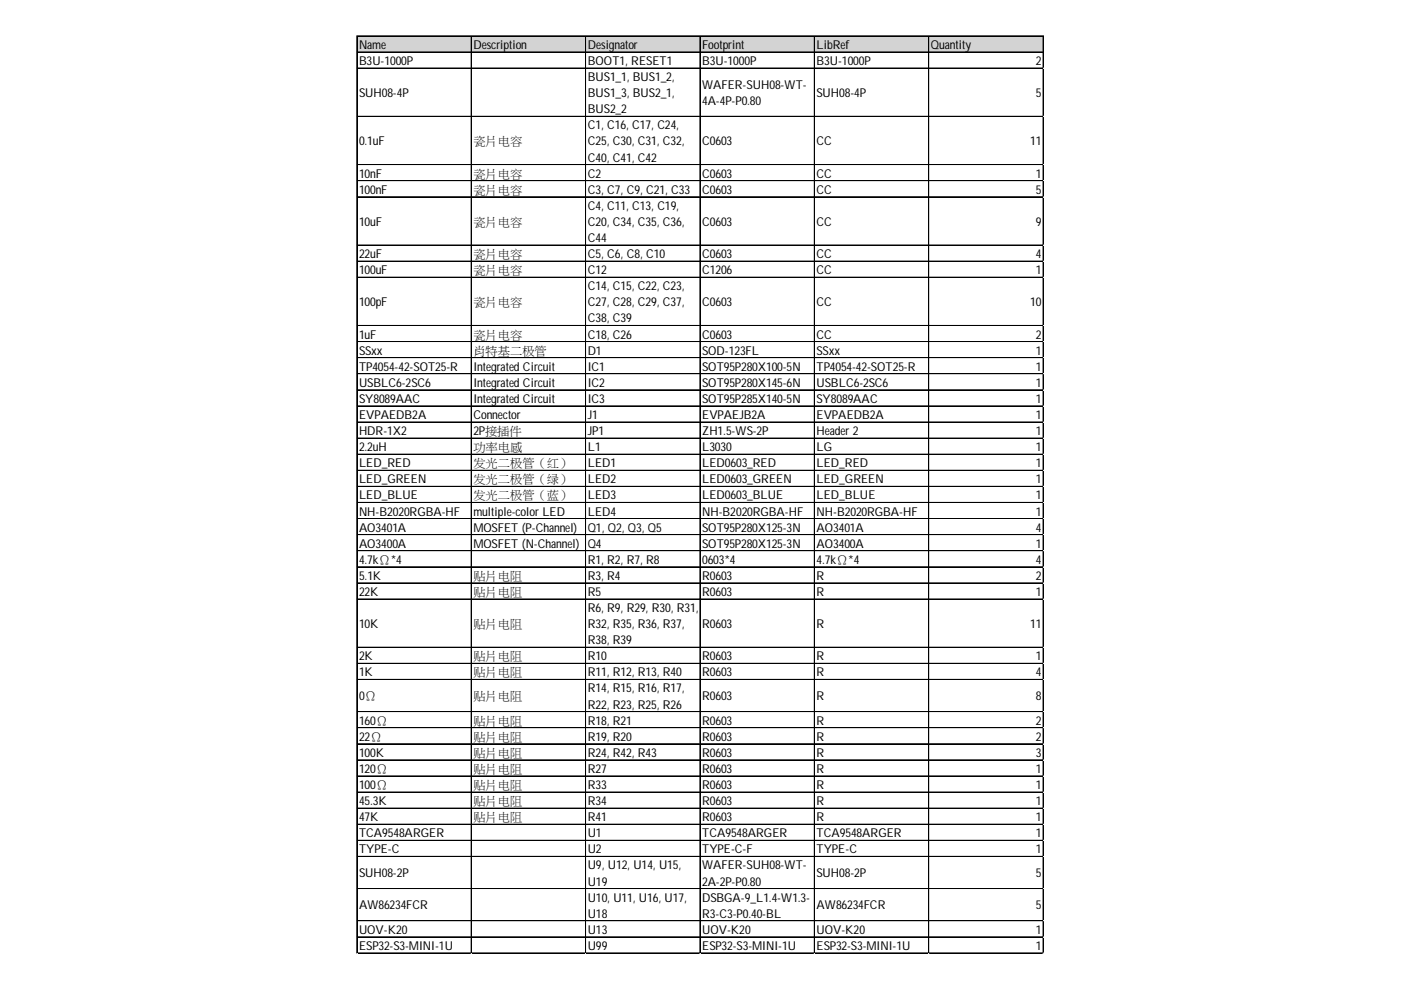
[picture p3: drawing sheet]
<svg xmlns="http://www.w3.org/2000/svg" width="297mm" height="210mm" viewBox="0 0 297 210" stroke-linecap="round" stroke-linejoin="round" font-family="sans-serif">
<defs><g id="words">
<g font-size="2.6">
<text x="76.1" y="10.4">Name</text>
<text x="100.4" y="10.4">Description</text>
<text x="124.6" y="10.4">Designator</text>
<text x="148.9" y="10.4">Footprint</text>
<text x="173.1" y="10.4">LibRef</text>
<text x="197.4" y="10.4">Quantity</text>
<text x="76.1" y="13.8">B3U-1000P</text>
<text x="124.6" y="13.8">BOOT1, RESET1</text>
<text x="124.6" y="17.2">BUS1_1, BUS1_2,</text>
<text x="148.9" y="13.8">B3U-1000P</text>
<text x="173.1" y="13.8">B3U-1000P</text>
<text x="219.6" y="13.8">2</text>
<text x="76.1" y="20.6">SUH08-4P</text>
<text x="124.6" y="20.6">BUS1_3, BUS2_1,</text>
<text x="148.9" y="18.8">WAFER-SUH08-WT-</text>
<text x="148.9" y="22.3">4A-4P-P0.80</text>
<text x="173.1" y="20.6">SUH08-4P</text>
<text x="219.6" y="20.6">5</text>
<text x="124.6" y="24">BUS2_2</text>
<text x="124.6" y="27.4">C1, C16, C17, C24,</text>
<text x="76.1" y="30.8">0.1uF</text>
<text x="100.4" y="30.8">瓷片电容</text>
<text x="124.6" y="30.8">C25, C30, C31, C32,</text>
<text x="124.6" y="34.3">C40, C41, C42</text>
<text x="148.9" y="30.8">C0603</text>
<text x="173.1" y="30.8">CC</text>
<text x="218.4" y="30.8">11</text>
<text x="76.1" y="37.7">10nF</text>
<text x="76.1" y="41.1">100nF</text>
<text x="100.4" y="37.7">瓷片电容</text>
<text x="100.4" y="41.1">瓷片电容</text>
<text x="124.6" y="37.7">C2</text>
<text x="124.6" y="41.1">C3, C7, C9, C21, C33</text>
<text x="148.9" y="37.7">C0603</text>
<text x="148.9" y="41.1">C0603</text>
<text x="173.1" y="37.7">CC</text>
<text x="173.1" y="41.1">CC</text>
<text x="219.6" y="37.7">1</text>
<text x="219.6" y="41.1">5</text>
<text x="76.1" y="47.9">10uF</text>
<text x="100.4" y="47.9">瓷片电容</text>
<text x="124.6" y="44.5">C4, C11, C13, C19,</text>
<text x="124.6" y="47.9">C20, C34, C35, C36,</text>
<text x="148.9" y="47.9">C0603</text>
<text x="173.1" y="47.9">CC</text>
<text x="219.6" y="47.9">9</text>
<text x="124.6" y="51.3">C44</text>
<text x="76.1" y="54.7">22uF</text>
<text x="76.1" y="58.1">100uF</text>
<text x="100.4" y="54.7">瓷片电容</text>
<text x="100.4" y="58.1">瓷片电容</text>
<text x="124.6" y="54.7">C5, C6, C8, C10</text>
<text x="124.6" y="58.1">C12</text>
<text x="148.9" y="54.7">C0603</text>
<text x="148.9" y="58.1">C1206</text>
<text x="173.1" y="54.7">CC</text>
<text x="173.1" y="58.1">CC</text>
<text x="219.6" y="54.7">4</text>
<text x="219.6" y="58.1">1</text>
<text x="76.1" y="65">100pF</text>
<text x="100.4" y="65">瓷片电容</text>
<text x="124.6" y="61.5">C14, C15, C22, C23,</text>
<text x="124.6" y="65">C27, C28, C29, C37,</text>
<text x="148.9" y="65">C0603</text>
<text x="173.1" y="65">CC</text>
<text x="218.4" y="65">10</text>
<text x="76.1" y="71.8">1uF</text>
<text x="100.4" y="71.8">瓷片电容</text>
<text x="124.6" y="68.4">C38, C39</text>
<text x="124.6" y="71.8">C18, C26</text>
<text x="148.9" y="71.8">C0603</text>
<text x="173.1" y="71.8">CC</text>
<text x="219.6" y="71.8">2</text>
<text x="76.1" y="75.2">SSxx</text>
<text x="100.4" y="75.2">肖特基二极管</text>
<text x="124.6" y="75.2">D1</text>
<text x="148.9" y="75.2">SOD-123FL</text>
<text x="173.1" y="75.2">SSxx</text>
<text x="219.6" y="75.2">1</text>
<text x="76.1" y="78.6">TP4054-42-SOT25-R</text>
<text x="76.1" y="82">USBLC6-2SC6</text>
<text x="100.4" y="78.6">Integrated Circuit</text>
<text x="100.4" y="82">Integrated Circuit</text>
<text x="124.6" y="78.6">IC1</text>
<text x="124.6" y="82">IC2</text>
<text x="148.9" y="78.6">SOT95P280X100-5N</text>
<text x="148.9" y="82">SOT95P280X145-6N</text>
<text x="173.1" y="78.6">TP4054-42-SOT25-R</text>
<text x="173.1" y="82">USBLC6-2SC6</text>
<text x="219.6" y="78.6">1</text>
<text x="219.6" y="82">1</text>
<text x="76.1" y="85.4">SY8089AAC</text>
<text x="76.1" y="88.8">EVPAEDB2A</text>
<text x="100.4" y="85.4">Integrated Circuit</text>
<text x="100.4" y="88.8">Connector</text>
<text x="124.6" y="85.4">IC3</text>
<text x="124.6" y="88.8">J1</text>
<text x="148.9" y="85.4">SOT95P285X140-5N</text>
<text x="148.9" y="88.8">EVPAEJB2A</text>
<text x="173.1" y="85.4">SY8089AAC</text>
<text x="173.1" y="88.8">EVPAEDB2A</text>
<text x="219.6" y="85.4">1</text>
<text x="219.6" y="88.8">1</text>
<text x="76.1" y="92.2">HDR-1X2</text>
<text x="76.1" y="95.7">2.2uH</text>
<text x="100.4" y="92.2">2P接插件</text>
<text x="100.4" y="95.7">功率电感</text>
<text x="124.6" y="92.2">JP1</text>
<text x="124.6" y="95.7">L1</text>
<text x="148.9" y="92.2">ZH1.5-WS-2P</text>
<text x="148.9" y="95.7">L3030</text>
<text x="173.1" y="92.2">Header 2</text>
<text x="173.1" y="95.7">LG</text>
<text x="219.6" y="92.2">1</text>
<text x="219.6" y="95.7">1</text>
<text x="76.1" y="99.1">LED_RED</text>
<text x="100.4" y="99.1">发光二极管（红）</text>
<text x="124.6" y="99.1">LED1</text>
<text x="148.9" y="99.1">LED0603_RED</text>
<text x="173.1" y="99.1">LED_RED</text>
<text x="219.6" y="99.1">1</text>
<text x="76.1" y="102.5">LED_GREEN</text>
<text x="76.1" y="105.9">LED_BLUE</text>
<text x="100.4" y="102.5">发光二极管（绿）</text>
<text x="100.4" y="105.9">发光二极管（蓝）</text>
<text x="124.6" y="102.5">LED2</text>
<text x="124.6" y="105.9">LED3</text>
<text x="148.9" y="102.5">LED0603_GREEN</text>
<text x="148.9" y="105.9">LED0603_BLUE</text>
<text x="173.1" y="102.5">LED_GREEN</text>
<text x="173.1" y="105.9">LED_BLUE</text>
<text x="219.6" y="102.5">1</text>
<text x="219.6" y="105.9">1</text>
<text x="76.1" y="109.3">NH-B2020RGBA-HF</text>
<text x="76.1" y="112.7">AO3401A</text>
<text x="100.4" y="109.3">multiple-color LED</text>
<text x="100.4" y="112.7">MOSFET (P-Channel)</text>
<text x="124.6" y="109.3">LED4</text>
<text x="124.6" y="112.7">Q1, Q2, Q3, Q5</text>
<text x="148.9" y="109.3">NH-B2020RGBA-HF</text>
<text x="148.9" y="112.7">SOT95P280X125-3N</text>
<text x="173.1" y="109.3">NH-B2020RGBA-HF</text>
<text x="173.1" y="112.7">AO3401A</text>
<text x="219.6" y="109.3">1</text>
<text x="219.6" y="112.7">4</text>
<text x="76.1" y="116.1">AO3400A</text>
<text x="76.1" y="119.5">4.7kΩ*4</text>
<text x="100.4" y="116.1">MOSFET (N-Channel)</text>
<text x="124.6" y="116.1">Q4</text>
<text x="124.6" y="119.5">R1, R2, R7, R8</text>
<text x="148.9" y="116.1">SOT95P280X125-3N</text>
<text x="148.9" y="119.5">0603*4</text>
<text x="173.1" y="116.1">AO3400A</text>
<text x="173.1" y="119.5">4.7kΩ*4</text>
<text x="219.6" y="116.1">1</text>
<text x="219.6" y="119.5">4</text>
<text x="76.1" y="122.9">5.1K</text>
<text x="100.4" y="122.9">贴片电阻</text>
<text x="124.6" y="122.9">R3, R4</text>
<text x="148.9" y="122.9">R0603</text>
<text x="173.1" y="122.9">R</text>
<text x="219.6" y="122.9">2</text>
<text x="76.1" y="126.4">22K</text>
<text x="100.4" y="126.4">贴片电阻</text>
<text x="124.6" y="126.4">R5</text>
<text x="124.6" y="129.8">R6, R9, R29, R30, R31,</text>
<text x="148.9" y="126.4">R0603</text>
<text x="173.1" y="126.4">R</text>
<text x="219.6" y="126.4">1</text>
<text x="76.1" y="133.2">10K</text>
<text x="100.4" y="133.2">贴片电阻</text>
<text x="124.6" y="133.2">R32, R35, R36, R37,</text>
<text x="124.6" y="136.6">R38, R39</text>
<text x="148.9" y="133.2">R0603</text>
<text x="173.1" y="133.2">R</text>
<text x="218.4" y="133.2">11</text>
<text x="76.1" y="140">2K</text>
<text x="76.1" y="143.4">1K</text>
<text x="100.4" y="140">贴片电阻</text>
<text x="100.4" y="143.4">贴片电阻</text>
<text x="124.6" y="140">R10</text>
<text x="124.6" y="143.4">R11, R12, R13, R40</text>
<text x="148.9" y="140">R0603</text>
<text x="148.9" y="143.4">R0603</text>
<text x="173.1" y="140">R</text>
<text x="173.1" y="143.4">R</text>
<text x="219.6" y="140">1</text>
<text x="219.6" y="143.4">4</text>
<text x="76.1" y="148.5">0Ω</text>
<text x="100.4" y="148.5">贴片电阻</text>
<text x="124.6" y="146.8">R14, R15, R16, R17,</text>
<text x="148.9" y="148.5">R0603</text>
<text x="173.1" y="148.5">R</text>
<text x="219.6" y="148.5">8</text>
<text x="76.1" y="153.6">160Ω</text>
<text x="100.4" y="153.6">贴片电阻</text>
<text x="124.6" y="150.2">R22, R23, R25, R26</text>
<text x="124.6" y="153.6">R18, R21</text>
<text x="148.9" y="153.6">R0603</text>
<text x="173.1" y="153.6">R</text>
<text x="219.6" y="153.6">2</text>
<text x="76.1" y="157.1">22Ω</text>
<text x="76.1" y="160.5">100K</text>
<text x="100.4" y="157.1">贴片电阻</text>
<text x="100.4" y="160.5">贴片电阻</text>
<text x="124.6" y="157.1">R19, R20</text>
<text x="124.6" y="160.5">R24, R42, R43</text>
<text x="148.9" y="157.1">R0603</text>
<text x="148.9" y="160.5">R0603</text>
<text x="173.1" y="157.1">R</text>
<text x="173.1" y="160.5">R</text>
<text x="219.6" y="157.1">2</text>
<text x="219.6" y="160.5">3</text>
<text x="76.1" y="163.9">120Ω</text>
<text x="76.1" y="167.3">100Ω</text>
<text x="100.4" y="163.9">贴片电阻</text>
<text x="100.4" y="167.3">贴片电阻</text>
<text x="124.6" y="163.9">R27</text>
<text x="124.6" y="167.3">R33</text>
<text x="148.9" y="163.9">R0603</text>
<text x="148.9" y="167.3">R0603</text>
<text x="173.1" y="163.9">R</text>
<text x="173.1" y="167.3">R</text>
<text x="219.6" y="163.9">1</text>
<text x="219.6" y="167.3">1</text>
<text x="76.1" y="170.7">45.3K</text>
<text x="100.4" y="170.7">贴片电阻</text>
<text x="124.6" y="170.7">R34</text>
<text x="148.9" y="170.7">R0603</text>
<text x="173.1" y="170.7">R</text>
<text x="219.6" y="170.7">1</text>
<text x="76.1" y="174.1">47K</text>
<text x="76.1" y="177.5">TCA9548ARGER</text>
<text x="100.4" y="174.1">贴片电阻</text>
<text x="124.6" y="174.1">R41</text>
<text x="124.6" y="177.5">U1</text>
<text x="148.9" y="174.1">R0603</text>
<text x="148.9" y="177.5">TCA9548ARGER</text>
<text x="173.1" y="174.1">R</text>
<text x="173.1" y="177.5">TCA9548ARGER</text>
<text x="219.6" y="174.1">1</text>
<text x="219.6" y="177.5">1</text>
<text x="76.1" y="180.9">TYPE-C</text>
<text x="76.1" y="186">SUH08-2P</text>
<text x="124.6" y="180.9">U2</text>
<text x="124.6" y="184.3">U9, U12, U14, U15,</text>
<text x="148.9" y="180.9">TYPE-C-F</text>
<text x="148.9" y="184.3">WAFER-SUH08-WT-</text>
<text x="173.1" y="180.9">TYPE-C</text>
<text x="173.1" y="186">SUH08-2P</text>
<text x="219.6" y="180.9">1</text>
<text x="219.6" y="186">5</text>
<text x="124.6" y="187.8">U19</text>
<text x="124.6" y="191.2">U10, U11, U16, U17,</text>
<text x="148.9" y="187.8">2A-2P-P0.80</text>
<text x="148.9" y="191.2">DSBGA-9_L1.4-W1.3-</text>
<text x="76.1" y="192.8">AW86234FCR</text>
<text x="76.1" y="198">UOV-K20</text>
<text x="124.6" y="194.6">U18</text>
<text x="124.6" y="198">U13</text>
<text x="148.9" y="194.6">R3-C3-P0.40-BL</text>
<text x="148.9" y="198">UOV-K20</text>
<text x="173.1" y="192.8">AW86234FCR</text>
<text x="173.1" y="198">UOV-K20</text>
<text x="219.6" y="192.8">5</text>
<text x="219.6" y="198">1</text>
<text x="76.1" y="201.4">ESP32-S3-MINI-1U</text>
<text x="124.6" y="201.4">U99</text>
<text x="148.9" y="201.4">ESP32-S3-MINI-1U</text>
<text x="173.1" y="201.4">ESP32-S3-MINI-1U</text>
<text x="219.6" y="201.4">1</text>
</g>
</g></defs>
<path d="M75.7 7.7h145.6v3.4h-145.6z" fill="#d3d3d3"/>
<g fill="none" stroke="#000" stroke-width=".21">
<path d="M75.6 7.6v194.6M75.7 7.6v194.6M75.8 7.6h145.5M75.8 7.7h145.5M75.8 11h145.5M75.8 11.1h145.5M75.8 14.4h145.5M75.8 14.5h145.5M99.9 7.7v194.5M100 7.7v194.5M124.1 7.7v194.5M124.2 7.7v194.5"/>
<path d="M148.4 7.7v194.5M148.5 7.7v194.5M172.6 7.7v194.5M172.7 7.7v194.5M196.9 7.7v194.5M197 7.7v194.5M221.1 7.7v194.5M221.2 7.7v194.5M75.8 24.7h145.5M75.8 34.9h145.5M75.8 38.3h145.5M75.8 38.4h145.5"/>
<path d="M75.8 41.7h145.5M75.8 41.8h145.5M75.8 51.9h145.5M75.8 52h145.5M75.8 55.4h145.5M75.8 58.8h145.5M75.8 69h145.5M75.8 69.1h145.5M75.8 72.4h145.5M75.8 72.5h145.5M75.8 75.8h145.5M75.8 75.9h145.5"/>
<path d="M75.8 79.2h145.5M75.8 79.3h145.5M75.8 82.6h145.5M75.8 82.7h145.5M75.8 86.1h145.5M75.8 89.5h145.5M75.8 92.9h145.5M75.8 96.3h145.5M75.8 99.7h145.5M75.8 99.8h145.5M75.8 103.1h145.5M75.8 103.2h145.5"/>
<path d="M75.8 106.5h145.5M75.8 106.6h145.5M75.8 109.9h145.5M75.8 110h145.5M75.8 113.3h145.5M75.8 113.4h145.5M75.8 116.8h145.5M75.8 120.2h145.5M75.8 123.6h145.5M75.8 127h145.5M75.8 137.2h145.5M75.8 137.3h145.5"/>
<path d="M75.8 140.6h145.5M75.8 140.7h145.5M75.8 144h145.5M75.8 144.1h145.5M75.8 150.9h145.5M75.8 154.3h145.5M75.8 157.7h145.5M75.8 161.1h145.5M75.8 161.2h145.5M75.8 164.5h145.5M75.8 164.6h145.5M75.8 167.9h145.5"/>
<path d="M75.8 168h145.5M75.8 171.3h145.5M75.8 171.4h145.5M75.8 174.7h145.5M75.8 174.8h145.5M75.8 178.2h145.5M75.8 181.6h145.5M75.8 188.4h145.5M75.8 188.5h145.5M75.8 195.2h145.5M75.8 195.3h145.5M75.8 198.6h145.5"/>
<path d="M75.8 198.7h145.5M75.8 202h145.5M75.8 202.1h145.5"/>
</g>
<path d="M75.6 202.2h.1" fill="none" stroke="#e0e0e0" stroke-width=".21"/>
<path d="M75.6 202.2h.2z" fill="#e0e0e0"/>
<path d="M99.9 202.2h.1" fill="none" stroke="#e0e0e0" stroke-width=".21"/>
<path d="M99.9 202.2h.1z" fill="#e0e0e0"/>
<path d="M124.1 202.2h.1" fill="none" stroke="#e0e0e0" stroke-width=".21"/>
<path d="M124.1 202.2h.2z" fill="#e0e0e0"/>
<path d="M148.4 202.2h.1" fill="none" stroke="#e0e0e0" stroke-width=".21"/>
<path d="M148.4 202.2h.1z" fill="#e0e0e0"/>
<path d="M172.6 202.2h.1" fill="none" stroke="#e0e0e0" stroke-width=".21"/>
<path d="M172.6 202.2h.2z" fill="#e0e0e0"/>
<path d="M196.9 202.2h.1" fill="none" stroke="#e0e0e0" stroke-width=".21"/>
<path d="M196.9 202.2h.1z" fill="#e0e0e0"/>
<path d="M221.1 202.2h.1" fill="none" stroke="#e0e0e0" stroke-width=".21"/>
<path d="M221.1 202.2h.2z" fill="#e0e0e0"/>
<path d="M221.3 14.4h.1" fill="none" stroke="#e0e0e0" stroke-width=".21"/>
<path d="M221.3 14.4v.1z" fill="#e0e0e0"/>
<path d="M221.3 24.7h.1" fill="none" stroke="#e0e0e0" stroke-width=".21"/>
<path d="M221.3 24.7v.1z" fill="#e0e0e0"/>
<path d="M221.3 34.9h.1" fill="none" stroke="#e0e0e0" stroke-width=".21"/>
<path d="M221.3 34.9v.1z" fill="#e0e0e0"/>
<path d="M221.3 38.3h.1" fill="none" stroke="#e0e0e0" stroke-width=".21"/>
<path d="M221.3 38.3v.1z" fill="#e0e0e0"/>
<path d="M221.3 41.7h.1" fill="none" stroke="#e0e0e0" stroke-width=".21"/>
<path d="M221.3 41.7v.1z" fill="#e0e0e0"/>
<path d="M221.3 51.9h.1" fill="none" stroke="#e0e0e0" stroke-width=".21"/>
<path d="M221.3 51.9v.2z" fill="#e0e0e0"/>
<path d="M221.3 55.4h.1" fill="none" stroke="#e0e0e0" stroke-width=".21"/>
<path d="M221.3 55.4v.1z" fill="#e0e0e0"/>
<path d="M221.3 58.8h.1" fill="none" stroke="#e0e0e0" stroke-width=".21"/>
<path d="M221.3 58.8v.1z" fill="#e0e0e0"/>
<path d="M221.3 69h.1" fill="none" stroke="#e0e0e0" stroke-width=".21"/>
<path d="M221.3 69v.1z" fill="#e0e0e0"/>
<path d="M221.3 72.4h.1" fill="none" stroke="#e0e0e0" stroke-width=".21"/>
<path d="M221.3 72.4v.1z" fill="#e0e0e0"/>
<path d="M221.3 75.8h.1" fill="none" stroke="#e0e0e0" stroke-width=".21"/>
<path d="M221.3 75.8v.1z" fill="#e0e0e0"/>
<path d="M221.3 79.2h.1" fill="none" stroke="#e0e0e0" stroke-width=".21"/>
<path d="M221.3 79.2v.2z" fill="#e0e0e0"/>
<path d="M221.3 82.6h.1" fill="none" stroke="#e0e0e0" stroke-width=".21"/>
<path d="M221.3 82.6v.2z" fill="#e0e0e0"/>
<path d="M221.3 86.1h.1" fill="none" stroke="#e0e0e0" stroke-width=".21"/>
<path d="M221.3 86.1v.1z" fill="#e0e0e0"/>
<path d="M221.3 89.5h.1" fill="none" stroke="#e0e0e0" stroke-width=".21"/>
<path d="M221.3 89.5v.1z" fill="#e0e0e0"/>
<path d="M221.3 92.9h.1" fill="none" stroke="#e0e0e0" stroke-width=".21"/>
<path d="M221.3 92.9v.1z" fill="#e0e0e0"/>
<path d="M221.3 96.3h.1" fill="none" stroke="#e0e0e0" stroke-width=".21"/>
<path d="M221.3 96.3v.1z" fill="#e0e0e0"/>
<path d="M221.3 99.7h.1" fill="none" stroke="#e0e0e0" stroke-width=".21"/>
<path d="M221.3 99.7v.1z" fill="#e0e0e0"/>
<path d="M221.3 103.1h.1" fill="none" stroke="#e0e0e0" stroke-width=".21"/>
<path d="M221.3 103.1v.1z" fill="#e0e0e0"/>
<path d="M221.3 106.5h.1" fill="none" stroke="#e0e0e0" stroke-width=".21"/>
<path d="M221.3 106.5v.1z" fill="#e0e0e0"/>
<path d="M221.3 109.9h.1" fill="none" stroke="#e0e0e0" stroke-width=".21"/>
<path d="M221.3 109.9v.2z" fill="#e0e0e0"/>
<path d="M221.3 113.3h.1" fill="none" stroke="#e0e0e0" stroke-width=".21"/>
<path d="M221.3 113.3v.2z" fill="#e0e0e0"/>
<path d="M221.3 116.8h.1" fill="none" stroke="#e0e0e0" stroke-width=".21"/>
<path d="M221.3 116.8v.1z" fill="#e0e0e0"/>
<path d="M221.3 120.2h.1" fill="none" stroke="#e0e0e0" stroke-width=".21"/>
<path d="M221.3 120.2v.1z" fill="#e0e0e0"/>
<path d="M221.3 123.6h.1" fill="none" stroke="#e0e0e0" stroke-width=".21"/>
<path d="M221.3 123.6v.1z" fill="#e0e0e0"/>
<path d="M221.3 127h.1" fill="none" stroke="#e0e0e0" stroke-width=".21"/>
<path d="M221.3 127v.1z" fill="#e0e0e0"/>
<path d="M221.3 137.2h.1" fill="none" stroke="#e0e0e0" stroke-width=".21"/>
<path d="M221.3 137.2v.1z" fill="#e0e0e0"/>
<path d="M221.3 140.6h.1" fill="none" stroke="#e0e0e0" stroke-width=".21"/>
<path d="M221.3 140.6v.2z" fill="#e0e0e0"/>
<path d="M221.3 144h.1" fill="none" stroke="#e0e0e0" stroke-width=".21"/>
<path d="M221.3 144v.2z" fill="#e0e0e0"/>
<path d="M221.3 150.9h.1" fill="none" stroke="#e0e0e0" stroke-width=".21"/>
<path d="M221.3 150.9v.1z" fill="#e0e0e0"/>
<path d="M221.3 154.3h.1" fill="none" stroke="#e0e0e0" stroke-width=".21"/>
<path d="M221.3 154.3v.1z" fill="#e0e0e0"/>
<path d="M221.3 157.7h.1" fill="none" stroke="#e0e0e0" stroke-width=".21"/>
<path d="M221.3 157.7v.1z" fill="#e0e0e0"/>
<path d="M221.3 161.1h.1" fill="none" stroke="#e0e0e0" stroke-width=".21"/>
<path d="M221.3 161.1v.1z" fill="#e0e0e0"/>
<path d="M221.3 164.5h.1" fill="none" stroke="#e0e0e0" stroke-width=".21"/>
<path d="M221.3 164.5v.1z" fill="#e0e0e0"/>
<path d="M221.3 167.9h.1" fill="none" stroke="#e0e0e0" stroke-width=".21"/>
<path d="M221.3 167.9v.1z" fill="#e0e0e0"/>
<path d="M221.3 171.3h.1" fill="none" stroke="#e0e0e0" stroke-width=".21"/>
<path d="M221.3 171.3v.2z" fill="#e0e0e0"/>
<path d="M221.3 174.7h.1" fill="none" stroke="#e0e0e0" stroke-width=".21"/>
<path d="M221.3 174.7v.2z" fill="#e0e0e0"/>
<path d="M221.3 178.2h.1" fill="none" stroke="#e0e0e0" stroke-width=".21"/>
<path d="M221.3 178.2v.1z" fill="#e0e0e0"/>
<path d="M221.3 181.6h.1" fill="none" stroke="#e0e0e0" stroke-width=".21"/>
<path d="M221.3 181.6v.1z" fill="#e0e0e0"/>
<path d="M221.3 188.4h.1" fill="none" stroke="#e0e0e0" stroke-width=".21"/>
<path d="M221.3 188.4v.1z" fill="#e0e0e0"/>
<path d="M221.3 195.2h.1" fill="none" stroke="#e0e0e0" stroke-width=".21"/>
<path d="M221.3 195.2v.1z" fill="#e0e0e0"/>
<path d="M221.3 198.6h.1" fill="none" stroke="#e0e0e0" stroke-width=".21"/>
<path d="M221.3 198.6v.1z" fill="#e0e0e0"/>
<path d="M221.3 202h.1" fill="none" stroke="#e0e0e0" stroke-width=".21"/>
<path d="M221.3 202v.2z" fill="#e0e0e0"/>
<use href="#words"/>
</svg>
